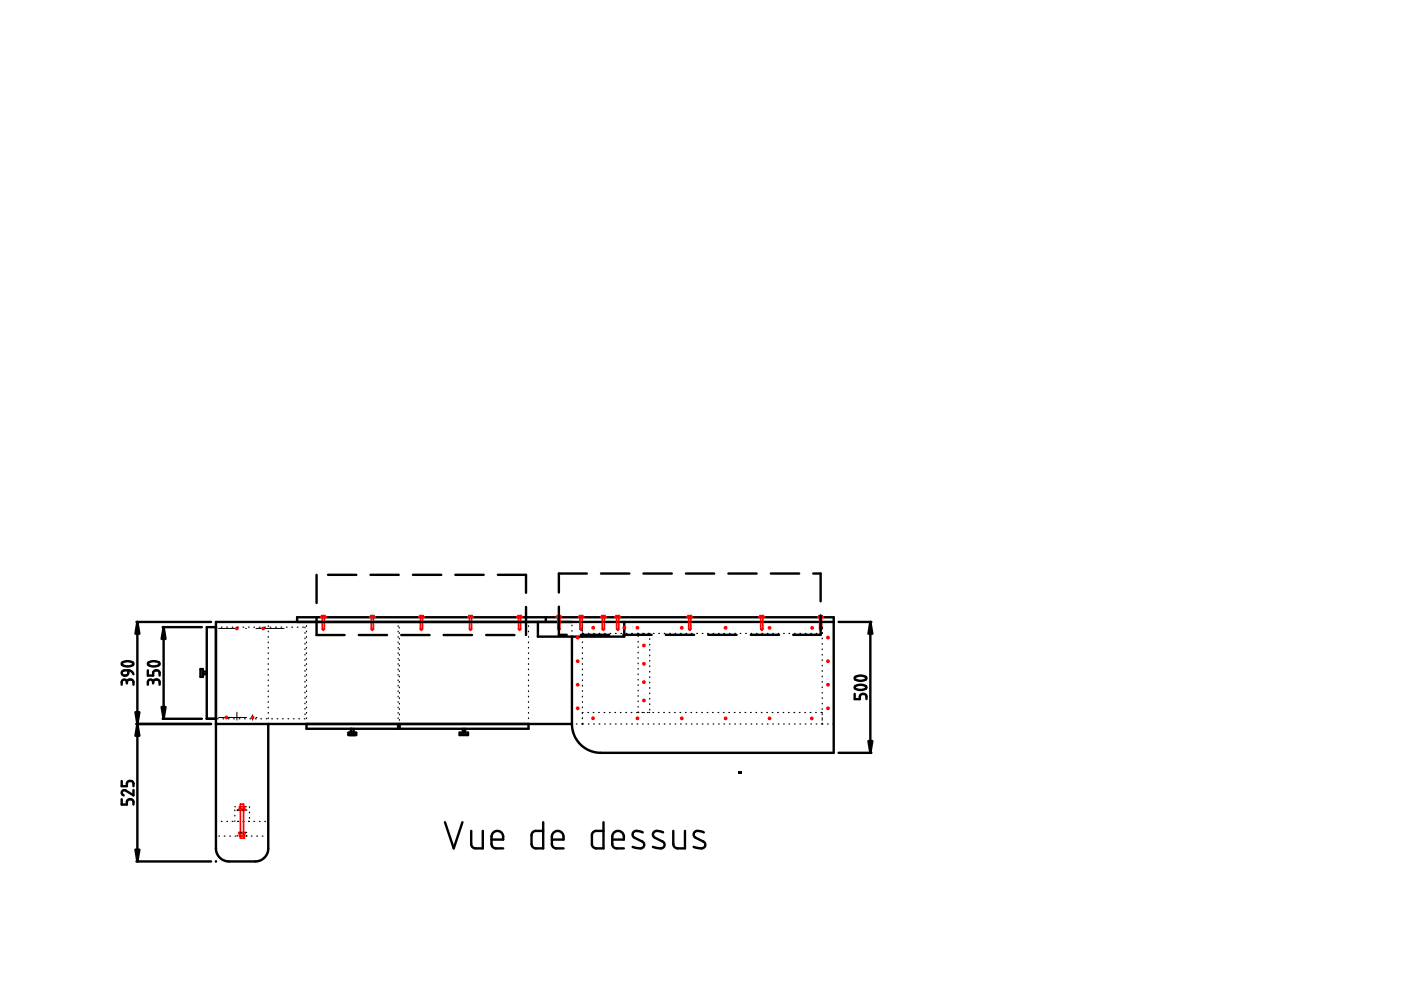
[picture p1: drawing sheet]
<svg xmlns="http://www.w3.org/2000/svg" width="297mm" height="210mm" viewBox="0 0 297 210" stroke-linecap="round" stroke-linejoin="round" font-family="sans-serif">
<circle cx="156.8" cy="163.8" r=".25" fill="#000"/>
<g fill="none" stroke="#000" stroke-width=".51">
<path d="M28.9 131.9h15.8M29.1 131.9v50.7M34.5 133h8.3M34.7 133v19.4M45.8 133h-2v19.4h2M63 131.9v-1h113.8v28.7h-50l-2.1-.6-1-.6-.8-.7-.7-.9-.5-1.1-.3-1-.1-1.2M114 131.9v3.1h18.4v-3.1M115.7 130.9v1M121.3 135v18.5M176.8 131.9h-131v48.2l.2 .8 .4 .8 .6 .5 .8 .3 6.9 .1 1.3-.7 .8-1.3 .1-27.1M25.9 142.3l.4-.2h.9v.7l-.3 .4h-.7l-.4-.3zM25.9 140.5l.8-.3h.7l.8 .3 .1 .3-.6 .4-1 .1-.8-.3-.1-.2z"/>
<path d="M26.9 144.6l-.2-.4h-.6l-.3 .3v.7M26.9 144.6l.3-.5h.7l.4 .4v.7M26.9 144.6v.3M27.2 142.1l.7 .2 .4 .7M28.9 153.5h15.8M31.3 142.1v1.1h1.2v-.7l.4-.4 .6 .1 .3 .2v.8M31.5 140.5l.9-.3 1.2 .2a.43 .43 0 0 1 .2 .6 .43 .43 0 0 1-.5 .2l-.7 .1-.8-.1-.4-.3zM32.5 144.6l-.2-.4-.6-.1-.3 .3-.1 .8M32.5 144.6l.3-.5h.7l.3 .3v.8M32.5 144.6v.3M34.5 152.4h8.3M42.5 141.9h.5v1.6h-.5z"/>
<path d="M43 142.4h.8M43 143h.8M45.8 153.5h75.5M65 153.5v1h19.4v-1M73.9 155.3h1.6v.6h-1.6zM74.4 154.5v.8M75 154.5v.8M84.7 153.5v1h27.4v-1M97.5 155.3h1.7v.6h-1.7zM98.1 154.5v.8M98.6 154.5v.8M25.8 169.5v1.1h1.1v-.7l.5-.4 .8 .1 .1 1"/>
<path d="M25.8 165.6v1.1h1.1v-.7l.4-.4h.6l.3 .2 .1 .9M28.3 167.5v1.1l-1.7-1h-.5l-.3 .5 .4 .5M156.8 163.8h.1M28.9 182.6h15.8M45.8 182.6h.1"/>
</g>
<path d="M29.1 131.9l.4 2.5h-.8zM34.7 133l.4 2.5h-.8zM28.7 151h.8l-.4 2.5zM29.1 153.5l.4 2.5h-.8zM34.3 149.9h.8l-.4 2.5zM28.7 180.1h.8l-.4 2.5z" fill="#000" stroke="#000" stroke-width=".51"/>
<g fill="none" stroke="#f00" stroke-width=".36">
<path d="M68 130.8l1.1 .1zM68.2 130.8v-.3h.7v.3M68.3 133.4h.5M68.3 133.4l.2 .2 .3-.2M68.3 130.9v2.5M68.4 130.5v.3M68.7 130.5v.3M68.8 130.9v2.5M78.4 130.8l1.1 .1zM78.6 130.8v-.3h.7v.3M78.7 133.4h.5M78.7 133.4l.3 .2 .2-.2"/>
<path d="M78.7 130.9v2.5M78.8 130.5v.3M79.1 130.5v.3M79.2 130.9v2.5M88.8 130.8l1.1 .1zM89 130.8v-.3h.7v.3M89.1 133.4h.5M89.1 133.4l.2 .2 .3-.2M89.1 130.9v2.5M89.2 130.5v.3M89.5 130.5v.3M89.6 130.9v2.5"/>
<path d="M99.2 130.8l1.1 .1zM99.4 130.8v-.3h.7v.3M99.5 133.4h.5M99.5 133.4l.3 .2 .2-.2M99.5 130.9v2.5M99.6 130.5v.3M99.9 130.5v.3M100 130.9v2.5M109.6 130.8l1.1 .1zM109.8 130.8v-.3h.7v.3M109.9 133.4h.5M109.9 133.4l.3 .2 .2-.2"/>
<path d="M109.9 130.9v2.5M110 130.5v.3M110.3 130.5v.3M110.4 130.9v2.5M117.9 130.8l1.1 .1zM118.1 130.8v-.3h.8v.3M118.3 133.4h.4M118.3 133.4l.2 .2 .2-.2M118.3 130.9v2.5M118.3 130.5v.3M118.7 130.5v.3M118.7 130.9v2.5"/>
<path d="M122.7 130.8l1.1 .1zM122.9 130.8v-.3h.7v.3M123 133.4h.4M123 133.4l.2 .2 .2-.2M123 130.9v2.5M123 130.5v.3M123.4 130.5v.3M123.4 130.9v2.5M127.4 130.8l1.1 .1zM127.6 130.8v-.3h.7v.3M127.7 133.4h.4M127.7 133.4l.2 .2 .2-.2"/>
<path d="M127.7 130.9v2.5M127.8 130.5v.3M128.1 130.5v.3M128.1 130.9v2.5M130.4 130.8l1.1 .1zM130.6 130.8v-.3h.7v.3M130.7 133.4h.5M130.7 133.4l.3 .2 .2-.2M130.7 130.9v2.5M130.8 130.5v.3M131.1 130.5v.3M131.2 130.9v2.5"/>
<path d="M145.7 130.8l1.1 .1zM145.9 130.8v-.3h.7v.3M146 133.4h.5M146 133.4l.2 .2 .3-.2M146 130.9v2.5M146.1 130.5v.3M146.4 130.5v.3M146.5 130.9v2.5M161 130.8l1.1 .1zM161.1 130.8v-.3h.8v.3M161.3 133.4h.4M161.3 133.4l.2 .2 .2-.2"/>
<path d="M161.3 130.9v2.5M161.3 130.5v.3M161.7 130.5v.3M161.7 130.9v2.5M173.4 130.8l1.1 .1zM173.6 130.8v-.3h.7v.3M173.8 133.4h.4M173.8 133.4l.2 .2 .2-.2M173.8 130.9v2.5M173.8 130.5v.3M174.2 130.5v.3M174.2 130.9v2.5"/>
<path d="M51 177.7v-7.2h.6v7.2"/>
</g>
<g fill="none" stroke="#000" stroke-width=".25">
<path d="M56.9 132.7v.1M56.9 133.8v.2M56.9 135v.1M56.9 136.1v.2M56.9 137.3v.1M56.9 138.4v.2M56.9 139.6v.1M121.3 132.5v.2M121.3 133.7v.1M121.3 134.8v.2M56.9 140.7v.2M56.9 141.9v.1"/>
<path d="M56.9 143v.2M56.9 144.2v.1M56.9 145.3v.2M56.9 146.5v.1M56.9 147.6v.2M56.9 148.8v.1M56.9 149.9v.2M56.9 151.1v.1M56.9 152.2v.2M56.9 153.4v.1M45.8 174.2h.1M45.8 174.8v.2"/>
<path d="M45.8 176v.1M45.8 177.1v.2M46.4 177.3h.1M46.9 174.2h.2M47.5 177.3h.2M48.1 174.2h.1M48.7 177.3h.2M49.2 174.2h.2M49.8 171h.1M49.8 171.7v.2M49.8 172.9v.1M49.8 174v.2"/>
<path d="M49.8 177.3h.2M50.4 174.2h.2M50.9 171h.2M51 177.3h.2M51.5 174.2h.2M52.1 171h.1M52.2 177.3h.1M52.7 174.2h.2M52.9 171v.2M52.9 172.2v.1M52.9 173.3v.2M53.3 177.3h.1"/>
<path d="M53.8 174.2h.2M54.4 177.3h.2M55 174.2h.1M55.6 177.3h.2M56.1 174.2h.2M56.7 177.3h.2M56.9 174.2v.1M56.9 175.3v.1M56.9 176.4v.2"/>
</g>
<circle cx="51.6" cy="177.7" r=".18" fill="#f00"/>
<g fill="none" stroke="#f00" stroke-width=".36">
<path d="M50.6 176.5h1.4v.1h-1.4zM50.6 171.7l1.4 .1zM50.8 171.7v-.7h1l.1 .7M50.8 176.6v.7h1l.1-.7M50.8 176.7h1.1M50.8 171.6h1.1M51 177.7h.6"/>
<circle cx="50.2" cy="133.2" r=".22"/>
<circle cx="55.8" cy="133.2" r=".22"/>
<circle cx="122.5" cy="135.2" r=".22"/>
<circle cx="125.8" cy="133.1" r=".23"/>
<circle cx="132.4" cy="133.1" r=".22"/>
<circle cx="135.2" cy="133.1" r=".22"/>
<circle cx="136.5" cy="136.9" r=".22"/>
<circle cx="144.5" cy="133.1" r=".22"/>
<circle cx="153.8" cy="133.1" r=".22"/>
<circle cx="163.2" cy="133.1" r=".22"/>
<circle cx="172.2" cy="133.1" r=".23"/>
<circle cx="175.5" cy="135.2" r=".22"/>
<circle cx="48" cy="152.1" r=".22"/>
<circle cx="53.6" cy="152.1" r=".22"/>
<circle cx="122.5" cy="145.2" r=".22"/>
<circle cx="122.5" cy="140.2" r=".22"/>
<circle cx="122.5" cy="150.2" r=".22"/>
<circle cx="125.7" cy="152.3" r=".22"/>
<circle cx="135.1" cy="152.3" r=".22"/>
<circle cx="136.5" cy="148.5" r=".23"/>
<circle cx="136.5" cy="140.7" r=".22"/>
<circle cx="136.5" cy="144.6" r=".22"/>
<circle cx="144.6" cy="152.3" r=".22"/>
<circle cx="153.8" cy="152.3" r=".22"/>
<circle cx="163.2" cy="152.3" r=".22"/>
<circle cx="172.1" cy="152.3" r=".22"/>
<circle cx="175.5" cy="145.2" r=".22"/>
<circle cx="175.5" cy="150.2" r=".22"/>
<circle cx="175.5" cy="140.2" r=".22"/>
</g>
<g fill="none" stroke="#000" stroke-width=".25">
<path d="M45.8 133h.1M46.9 133h.2M48.1 133h.1M49.2 133h.2M50.4 133h.1M51.5 133h.2M52.7 133h.1M53.8 133h.2M55 133h.1M56.1 133h.2M57.3 133h.1M58.4 133h.2"/>
<path d="M59.6 133h.1M60.7 133h.2M61.9 133h.1M63 133h.2M64.2 133h.1M64.7 133v.1M64.7 134.1v.2M64.7 135.3v.1M64.7 136.4v.2M64.7 137.6v.1M64.7 138.7v.2M64.7 139.9v.1"/>
<path d="M65 132.7v.1M65 133.8v.2M65 135v.1M65 136.1v.2M65 137.3v.1M65 138.4v.2M65 139.6v.1M84.4 132.7v.1M84.4 133.8v.2M84.4 135v.1M84.4 136.1v.2M84.4 137.3v.1"/>
<path d="M84.4 138.4v.2M84.4 139.6v.1M84.6 131.8v.2M84.6 133v.2M84.7 134.2v.1M84.7 135.3v.2M84.7 136.5v.1M84.7 137.6v.2M84.7 138.8v.1M84.7 139.9v.2M112.1 132.7v.1M112.1 133.8v.2"/>
<path d="M112.1 135v.1M112.1 136.1v.2M112.1 137.3v.1M112.1 138.4v.2M112.1 139.6v.1M121.3 136.1v.2M121.3 137.3v.1M121.3 138.4v.2M121.3 139.6v.1M121.4 135l-.1 .1M122.4 135h.1M123.5 132.5v.2"/>
<path d="M123.5 133v.2M123.5 133.7v.1M123.5 134.2v.1M123.5 134.8v.3M123.5 136.1v.1M123.5 137.3v.1M123.5 138.4v.2M123.5 139.6v.1M123.6 134.3h.1M123.6 131.9l-.1 .1M124.6 131.9h.2M124.7 134.3h.2"/>
<path d="M125.8 131.9h.1M125.9 134.3h.1M126.9 131.9h.2M127 134.3h.2M128.1 131.9h.1M128.2 134.3h.1M129.2 131.9h.2M129.3 134.3h.2M130.4 131.9h.1M130.5 134.3h.1M131.5 131.9h.2M131.6 134.3h.2"/>
<path d="M132.7 131.9h.1M132.8 134.3h.1M133.8 131.9h.2M133.9 134.3h.2M135 131.9h.1M135.1 134.3h.1M135.3 134.3h.1M135.3 134.8v.2M135.3 136v.1M135.3 137.1v.2M135.3 138.3v.1M135.3 139.4v.2"/>
<path d="M136.1 131.9h.2M136.2 134.3h.2M136.4 134.3h.2M137.3 131.9h.1M137.4 134.3h.1M137.6 134.3l.2 .1M137.8 135.4v.2M137.8 136.6v.1M137.8 137.7v.2M137.8 138.9v.1M138.4 131.9h.2M138.5 134.3h.2"/>
<path d="M139.6 131.9h.1M139.7 134.3h.1M140.7 131.9h.2M140.8 134.3h.2M141.9 131.9h.1M142 134.3h.1M143 131.9h.2M143.1 134.3h.2M144.2 131.9h.1M144.3 134.3h.1M145.3 131.9h.2M145.4 134.3h.2"/>
<path d="M146.5 131.9h.1M146.6 134.3h.1M147.6 131.9h.2M147.7 134.3h.2M148.8 131.9h.1M148.9 134.3h.1M149.9 131.9h.2M150 134.3h.2M151.1 131.9h.1M151.2 134.3h.1M152.2 131.9h.2M152.3 134.3h.2"/>
<path d="M153.4 131.9h.1M153.5 134.3h.1M154.5 131.9h.2M154.6 134.3h.2M155.7 131.9h.1M155.8 134.3h.1M156.8 131.9h.2M156.9 134.3h.2M158 131.9h.1M158.1 134.3h.1M159.1 131.9h.2M159.2 134.3h.2"/>
<path d="M160.3 131.9h.1M160.4 134.3h.1M161.4 131.9h.2M161.5 134.3h.2M162.6 131.9h.1M162.7 134.3h.1M163.7 131.9h.2M163.8 134.3h.2M164.9 131.9h.1M165 134.3h.1M166 131.9h.2M166.1 134.3h.2"/>
<path d="M167.2 131.9h.1M167.3 134.3h.1M168.3 131.9h.2M168.4 134.3h.2M169.5 131.9h.1M169.6 134.3h.1M170.6 131.9h.2M170.7 134.3h.2M171.8 131.9h.1M171.9 134.3h.1M172.9 131.9h.2M173 134.3h.2"/>
<path d="M174.1 131.9h.1M174.3 133v.2M174.3 134.1v.2h-.1M174.3 135.3v.1M174.3 136.4v.2M174.3 137.6v.2M174.3 138.7v.2M174.3 139.9v.2M174.5 131.9l-.2 .1M175.5 131.9h.1M176.6 131.9h.2M176.8 132.7v.1"/>
<path d="M176.8 133.8v.2M176.8 135v.1M176.8 136.1v.1M176.8 137.3v.1M176.8 138.4v.2M176.8 139.6v.1M46.1 152.4h.1M47.3 152.4h.1M48.4 152.4h.2M49.6 152.4h.1M50.7 152.4h.2M51.9 152.4h.1"/>
<path d="M53 152.4h.1M54.2 152.4h.1M55.3 152.4h.2M56.5 152.4h.1M57.6 152.4h.2M58.8 152.4h.1M59.9 152.4h.1M61.1 152.4h.1M62.2 152.4h.2M63.4 152.4h.1M64.5 152.4h.2M64.7 141v.2"/>
<path d="M64.7 142.2v.1M64.7 143.3v.2M64.7 144.5v.1M64.7 145.6v.2M64.7 146.8v.1M64.7 147.9v.2M64.7 149.1v.1M64.7 150.2v.2M64.7 151.4v.1M65 140.7v.2M65 141.9v.1M65 143v.2"/>
<path d="M65 144.2v.1M65 145.3v.2M65 146.5v.1M65 147.6v.2M65 148.8v.1M65 149.9v.2M65 151.1v.1M65 152.2v.2M65 153.4v.1M84.4 140.7v.2M84.4 141.9v.1M84.4 143v.2"/>
<path d="M84.4 144.2v.1M84.4 145.3v.2M84.4 146.5v.1M84.4 147.6v.2M84.4 148.8v.1M84.4 149.9v.2M84.4 151.1v.1M84.4 152.2v.2M84.4 153.4v.1M84.7 141.1v.1M84.7 142.2v.2M84.7 143.4v.1"/>
<path d="M84.7 144.5v.2M84.7 145.7v.1M84.7 146.8v.2M84.7 148v.1M84.7 149.1v.2M84.7 150.3v.1M84.7 151.4v.2M84.7 152.6v.1M112.1 140.7v.2M112.1 141.9v.1M112.1 143v.2M112.1 144.2v.1"/>
<path d="M112.1 145.3v.2M112.1 146.5v.1M112.1 147.6v.2M112.1 148.8v.1M112.1 149.9v.2M112.1 151.1v.1M112.1 152.2v.2M112.1 153.4v.1M121.3 140.7v.2M121.3 141.9v.1M121.3 143v.2M121.3 144.2v.1"/>
<path d="M121.3 145.3v.2M121.3 146.5v.1M121.3 147.6v.2M121.3 148.8v.1M121.3 149.9v.2M121.3 151.1v.1M121.3 152.2v.2M121.3 153.4v.1M122.2 153.5h.1M123.5 153.4l-.2 .1M123.5 140.7v.2M123.5 141.9v.1"/>
<path d="M123.5 143v.2M123.5 144.2v.1M123.5 145.3v.2M123.5 146.5v.1M123.5 147.6v.2M123.5 148.8v.1M123.5 149.9v.2M123.5 152.2v.2M123.6 153.5h.1M123.6 151.1l-.1 .1M124.6 151.1h.2M124.7 153.5h.2"/>
<path d="M125.8 151.1h.1M125.9 153.5h.1M126.9 151.1h.2M127 153.5h.2M128.1 151.1h.1M128.2 153.5h.1M129.2 151.1h.2M129.3 153.5h.2M130.4 151.1h.1M130.5 153.5h.1M131.5 151.1h.2M131.6 153.5h.2"/>
<path d="M132.7 151.1h.1M132.8 153.5h.1M133.8 151.1h.2M133.9 153.5h.2M135 151.1h.1M135.1 153.5h.1M135.3 150.9l.1 .2M135.3 140.6v.1M135.3 141.7v.2M135.3 142.9v.1M135.3 144v.2M135.3 145.2v.1"/>
<path d="M135.3 146.3v.2M135.3 147.5v.1M135.3 148.6v.2M135.3 149.8v.1M136.1 151.1h.2M136.2 153.5h.2M136.5 151.1h.1M137.3 151.1h.1M137.4 153.5h.1M137.6 151.1h.2M137.8 140v.2M137.8 141.2v.1"/>
<path d="M137.8 142.3v.2M137.8 143.5v.1M137.8 144.6v.2M137.8 145.8v.1M137.8 146.9v.2M137.8 148.1v.1M137.8 149.2v.2M137.8 150.4v.1M138.4 151.1h.2M138.5 153.5h.2M139.6 151.1h.1M139.7 153.5h.1"/>
<path d="M140.7 151.1h.2M140.8 153.5h.2M141.9 151.1h.1M142 153.5h.1M143 151.1h.2M143.1 153.5h.2M144.2 151.1h.1M144.3 153.5h.1M145.3 151.1h.2M145.4 153.5h.2M146.5 151.1h.1M146.6 153.5h.1"/>
<path d="M147.6 151.1h.2M147.7 153.5h.2M148.8 151.1h.1M148.9 153.5h.1M149.9 151.1h.2M150 153.5h.2M151.1 151.1h.1M151.2 153.5h.1M152.2 151.1h.2M152.3 153.5h.2M153.4 151.1h.1M153.5 153.5h.1"/>
<path d="M154.5 151.1h.2M154.6 153.5h.2M155.7 151.1h.1M155.8 153.5h.1M156.8 151.1h.2M156.9 153.5h.2M158 151.1h.1M158.1 153.5h.1M159.1 151.1h.2M159.2 153.5h.2M160.3 151.1h.1M160.4 153.5h.1"/>
<path d="M161.4 151.1h.2M161.5 153.5h.2M162.6 151.1h.1M162.7 153.5h.1M163.7 151.1h.2M163.8 153.5h.2M164.9 151.1h.1M165 153.5h.1M166 151.1h.2M166.1 153.5h.2M167.2 151.1h.1M167.3 153.5h.1"/>
<path d="M168.3 151.1h.2M168.4 153.5h.2M169.5 151.1h.1M169.6 153.5h.1M170.6 151.1h.2M170.7 153.5h.2M171.8 151.1h.1M171.9 153.5h.1M172.9 151.1h.2M173 153.5h.2M174.1 151.1h.1M174.2 153.5h.3"/>
<path d="M174.3 141.1v.1M174.3 142.2v.1M174.3 143.3v.2M174.3 144.5v.2M174.3 145.6v.2M174.3 146.8v.2M174.3 148v.1M174.3 149.1v.1M174.3 150.3v.1M174.3 151.1v.1M174.3 151.4v.2M174.3 152.2v.1"/>
<path d="M174.3 152.5v.2M174.3 153.4v.1M175.5 153.5h.1M176.8 153.4v.1h-.2M176.8 140.7v.2M176.8 141.9v.1M176.8 143v.2M176.8 144.2v.1M176.8 145.3v.2M176.8 146.5v.1M176.8 147.6v.2M176.8 148.8v.1"/>
<path d="M176.8 149.9v.2M176.8 151.1v.1M176.8 152.2v.2M50.3 171.7l.2 .1M50.3 177.1v.2M51 176.5h.2M51.5 171.8h.1M52.2 176.5h.1M52.3 171.7v.1M52.3 177.1v.2"/>
</g>
<path d="M46.3 133.2h3.8M52.1 133.2h.2M54.3 133.2h5.9M46.3 152.1h6M50.2 151v1.7M53.6 151.6v1.1M54.3 152.1h.2" fill="none" stroke="#000" stroke-width=".21"/>
<g fill="none" stroke="#000" stroke-width=".51">
<path d="M67.1 121.9v5.9M67.1 130.9v3.7h6M69.6 121.9h5.9M76.1 134.6h6M78.5 121.9h6M85.1 134.6h6M87.5 121.9h6.1M94.1 134.6h6M96.5 121.9h6.1M103.1 134.6h6M105.6 121.9h5.9v3.8M111.5 128.7v5.9"/>
<path d="M118.5 128.6v6h1.7M123.2 134.6h6M124.4 121.6h-5.9v4M127.4 121.6h6M132.2 134.6h6M136.4 121.6h6M141.2 134.6h6M145.4 121.6h6M150.2 134.6h6M154.4 121.6h6M159.2 134.6h6M163.4 121.6h6"/>
<path d="M172.4 121.6h1.6v5.9M174 130.5v4.1h-5.8M177.8 131.9h6.9M184.5 131.9v27.7M177.8 159.6h6.9M181.2 147.1v1.1h1.1v-.7l.5-.4h.5l.3 .2 .1 .9M181.3 145.5l1.3-.3 .9 .2 .2 .3-.2 .3-.8 .3-1.3-.3a.34 .34 0 0 1-.1-.5zM181.3 143.5l.7-.2h.8l.7 .2 .2 .4-.5 .3-1.1 .1-.8-.3zM94.3 174.3l1.9 5.6 1.8-5.6M99.9 176.2v2.9l.3 .6 .5 .2h1.7v-3.7M104.2 178h2.5v-.9l-.4-.6-1-.3-.8 .4-.3 .6v1.7l.2 .6 .4 .3 1.9 .1M115.2 174.3v5.6h-1.7l-.4-.2-.4-.7v-2l.1-.4 .7-.4h1.7"/>
<path d="M117 178h2.5l-.1-1.1-.5-.5-.9-.2-.8 .5-.2 .5v1.9l.2 .4 .5 .4h1.8M128 174.3v5.6l-2-.1-.5-.7v-2.2l.1-.3 .7-.4h1.7M129.8 178h2.5l-.1-1-.5-.6-.8-.2-.8 .4-.3 .6v1.9l.2 .4 .5 .4h1.8M136.3 176.5l-.7-.3h-.9l-.5 .3-.1 .5 .3 .5 2 1.1 .2 .4-.2 .6-.4 .3h-.4l-1.5-.3M140.6 176.5l-.7-.3h-.9l-.4 .3-.2 .5 .3 .5 2 1.1 .2 .4-.2 .6-.4 .3h-.4l-1.5-.3M142.7 176.2l.1 2.9 .3 .6 .5 .2h1.6v-3.7M149.2 176.5l-.7-.3h-.9l-.4 .3-.1 .5 .2 .5 2 1 .2 .5-.1 .6-.4 .3h-.5l-1.4-.3"/>
</g>
<path d="M184.5 131.9l.5 2.5h-.9zM184.1 157.1h.9l-.5 2.5z" fill="#000" stroke="#000" stroke-width=".51"/>
</svg>
